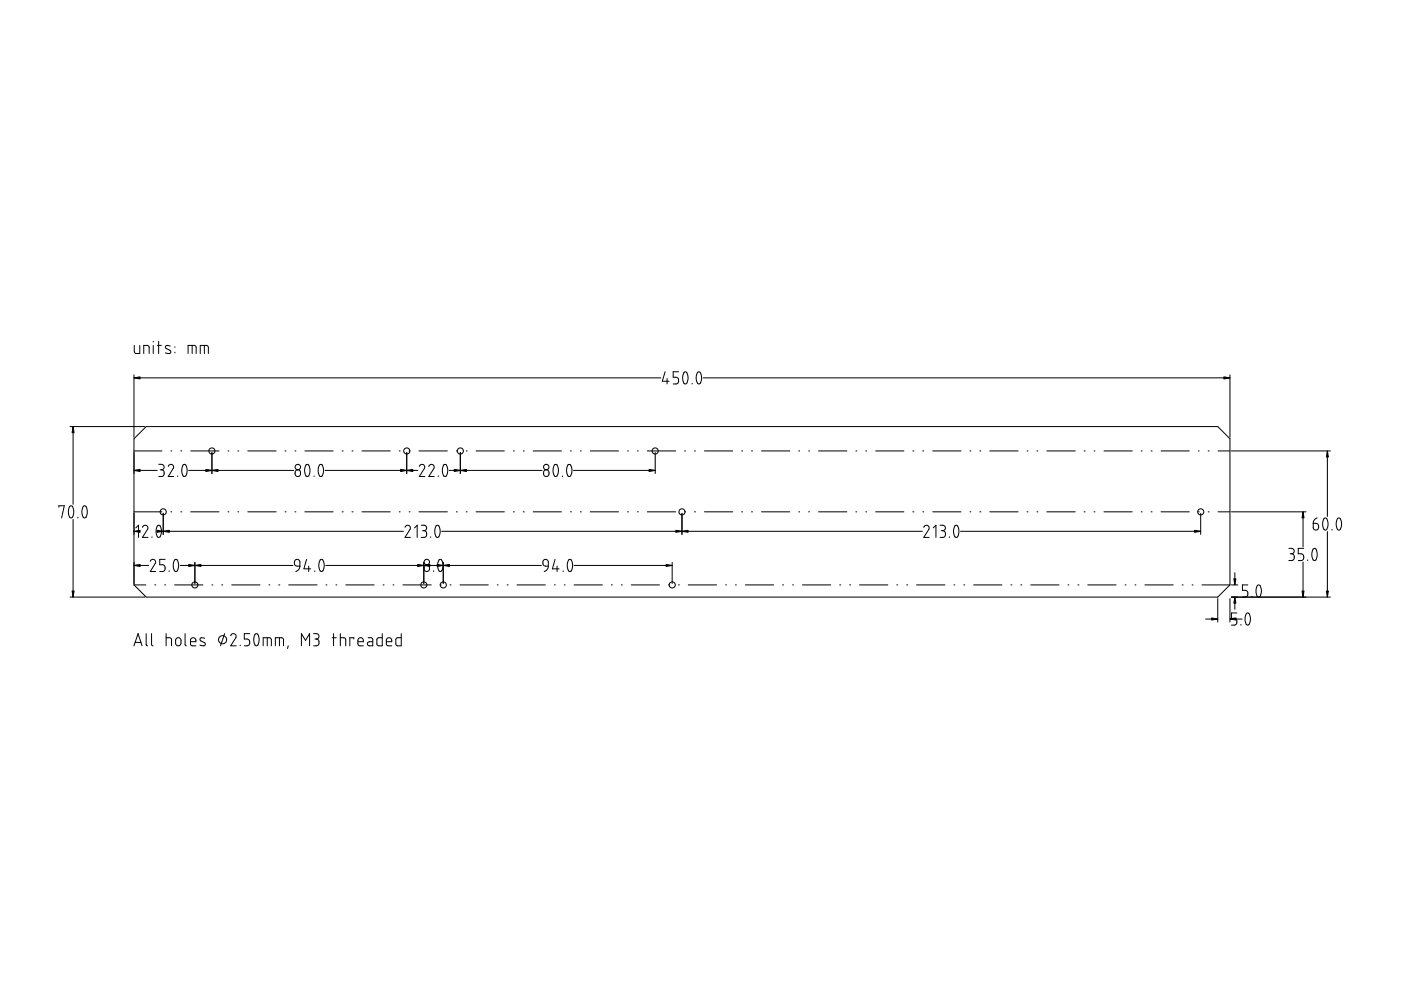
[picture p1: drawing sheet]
<svg xmlns="http://www.w3.org/2000/svg" width="297mm" height="210mm" viewBox="0 0 297 210" stroke-linecap="round" stroke-linejoin="round" font-family="sans-serif">
<g fill="none" stroke="#000" stroke-width=".21">
<path d="M28.4 79.5v13.2M28.5 73.2v1.4l.3 .4h.8v-1.8M30.5 75v-1.8h.8l.3 .2v1.6M32.5 72.4v.1M32.5 73.2v1.8M33.4 73.2h.8M33.6 72.4v2.6M36.1 73.4l-.9-.1a.34 .34 0 0 0-.1 .3 .34 .34 0 0 0 .2 .3l.8 .4 .1 .4-.3 .3-.8-.2M37.1 73.5v.2M37.1 74.7v.1M39.9 75v-1.8h1.4l.2 .2 .1 .2v1.4M40.7 73.2v1.8"/>
<path d="M42.5 75v-1.8h1.3l.2 .2 .2 .2v1.4M43.3 73.2v1.8M141 78.8l-.6 2h1.5M143.9 78.8h-1.2v1.2h.9l.3 .5-.1 .5-.1 .3-1 .1M145 79l.3-.2 .2 .1 .4 .9-.1 .9-.4 .7-.4-.1-.2-.8-.1-.6zM147.9 79l.5-.1 .3 .8v1l-.4 .7-.4-.1-.3-.8v-.8zM260.8 79.5v13.2M14.9 90.4h15.8M15.5 90.4v16.5M28.4 80.1h111.7M28.4 95.6h5.9M28.4 99.7h4.9"/>
<path d="M33.7 98.4l.7 .1 .4 .3-.1 .6-.5 .2M34 99.6h.2M34.2 99.6l.5 .3 .1 .7-.4 .4h-.7M35.7 98.9l.2-.3 .3-.2 .5 .3 .1 .5-1.1 1.8h1.1M36.2 95.6h.2M38.3 95.6h.2M38.9 98.6l.2-.2 .3 .2 .3 .8-.1 1-.4 .6-.4-.1-.3-.8 .1-.9zM40 99.7h22.3M40.4 95.6h6M44.9 95.9v4.5M48.3 95.6h.2M50.4 95.6h.2"/>
<path d="M52.5 95.6h6M60.4 95.6h.2M62.5 95.6h.2M62.8 99.7l.5-.1 .4 .4v.6l-.3 .4h-.6l-.2-.4v-.5zM64.6 95.6h6M64.9 98.6l.5-.1 .3 .8v1.1l-.3 .5-.2 .1-.3-.1-.3-.8v-.8zM67.7 98.6l.5-.1 .4 .9-.1 1-.4 .6-.4-.1-.2-.9v-.7zM68.9 99.7h19.7M72.5 95.6h.2M74.6 95.6h.2M76.8 95.6h5.9M84.6 95.6h.2"/>
<path d="M86.2 95.9v4.5M86.7 95.6h.2M88.8 95.6h6M88.9 98.9l.2-.3 .4-.2 .4 .2 .2 .4-1.2 2h1.2M90.9 98.9l.2-.3 .4-.2 .5 .3v.5l-1.1 1.8h1.2M94.1 98.6l.3-.2 .2 .1 .3 .9-.1 1-.4 .6-.3-.1-.3-.7v-.7zM95.2 99.7h19.7M96.8 95.6h.1M97.6 95.9v4.5M98.8 95.6h.2M100.9 95.6h6M108.8 95.6h.3"/>
<path d="M110.9 95.6h.2M113.1 95.6h5.9M115.4 99.8l.6-.2 .3 .3 .1 .6-.3 .5h-.4l-.4-.2v-.8zM117.5 98.6l.5-.1 .4 .9-.1 1-.4 .6-.4-.1-.2-.8v-.9zM120.4 98.6l.3-.2 .3 .2 .3 .9-.1 .9-.2 .5-.2 .1-.4-.1-.3-.8v-.7zM120.9 95.6h.2M121.6 99.7h17.3M123 95.6h.3M125.1 95.6h6M133.1 95.6h.1M135.1 95.6h.2M137.2 95.6h6.1"/>
<path d="M138.9 95.9v4.5M141.4 80.3v1.1M145.1 95.6h.3M146.7 81.3v.1M147.3 95.6h.1M149.1 80.1h111.7M149.4 95.6h5.9M157.2 95.6h.3M159.3 95.6h.3M161.5 95.6h5.9M169.4 95.6h.1M171.4 95.6h.2"/>
<path d="M173.5 95.6h6.1M181.5 95.6h.2M183.6 95.6h.1M185.7 95.6h5.9M193.5 95.6h.3M195.6 95.6h.3M197.8 95.6h6M205.7 95.6h.1M207.8 95.6h.2M209.8 95.6h6.1M217.8 95.6h.2M219.9 95.6h.1"/>
<path d="M222 95.6h6M229.8 95.6h.3M232 95.6h.2M234.1 95.6h6M242 95.6h.2M244.1 95.6h.2M246.2 95.6h6M254.1 95.6h.2M256.2 95.6h.1M258.3 95.6h2.5M261.1 95.6h21M281.4 95.6v13.9"/>
<path d="M12.5 107.5v-.3h1.1l-.5 2.6M14.8 107.4l.2-.2 .3 .1 .3 .6v1l-.3 .8a.6 .6 0 0 1-.6-.1 .6 .6 0 0 1-.2-.7v-.8zM15.5 110.1v16.5M16.5 109.7v.1M17.7 107.3h.5l.3 .9-.1 1.1-.4 .5-.4-.1-.2-.8v-.8zM28.4 108.5h5.9M28.4 112.6h.1M28.4 119.9h3.1M28.8 111.9l.6-.5v2.5M30.2 111.8l.3-.4h.3l.4 .1 .2 .4-1.2 2h1.2M31.9 119l.2-.3 .4-.1 .3 .1 .2 .4-.1 .4-1 1.7h1.1M32.2 113.8v.1"/>
<path d="M33.4 111.5l.2-.1 .4 .1 .2 .9-.1 .9-.1 .5-.3 .1-.3-.1-.3-.9zM34.5 112.6h51M34.6 108.8v4.5M35 118.6h-1.1v1.1l.7 .1 .4 .5-.2 .7-.9 .2M36.2 108.5h.2M37 118.7a.64 .64 0 0 1 .8 .8v1.1l-.3 .5-.3 .1-.3-.4-.2-.7zM37.7 100.9v.1M38.2 119.9h23.9M38.3 108.5h.2M40.4 108.5h6M41.3 119.2v4.5M48.3 108.5h.2"/>
<path d="M50.4 108.5h.2M52.5 108.5h6M60.4 108.5h.2M62.5 108.5h.2M62.6 118.8l.5-.2 .4 .2 .1 1.2h-.7l-.3-.2-.2-.3zM64.6 108.5h6M65 118.6l-.6 2h1.5M66.6 100.9v.1M67.9 118.7a.67 .67 0 0 1 .8 .8l-.2 1.4-.2 .3h-.2l-.3-.4-.2-.8zM69.1 119.9h45.7M72.5 108.5h.2M74.6 108.5h.2"/>
<path d="M76.8 108.5h5.9M84.6 108.5h.2M85.9 111.8l.2-.4h.4l.4 .1 .1 .4-1.1 2h1.1M86.7 108.5h.2M87.9 111.9l.6-.5v2.5M88.8 108.5h6M89.3 111.4h.7l.4 .4v.5l-.5 .2M89.6 112.5h.3M89.9 119.2v4.5M89.9 112.5l.5 .3v.8l-.4 .3h-.7M90 120l.4-.3 .5 .3 .2 .7-.3 .4-.5 .1-.3-.3zM91.3 113.8v.1"/>
<path d="M92.5 111.5l.2-.1h.3l.3 .9-.1 1-.2 .5-.2 .1-.3-.1-.3-.9zM92.9 100.9v.1M93.1 118.7a.7 .7 0 0 1 .8 .8v.7l-.2 .7-.2 .3h-.3l-.3-.5-.1-.7zM93.6 112.6h101.9M94 119.2v4.5M96.8 108.5h.1M98.8 108.5h.2M100.9 108.5h6M108.8 108.5h.3M110.9 108.5h.2M113.1 108.5h5.9M115.2 118.8l.3-.2 .6 .1 .1 .4v.9h-.6l-.4-.2-.1-.7z"/>
<path d="M117.7 118.6l-.6 2h1.4M119.3 100.9v.1M120.5 118.8l.3-.2 .3 .1 .3 .8-.1 1.2-.4 .5-.4-.2-.2-.7v-.7zM120.9 108.5h.2M121.7 119.9h20.8M123 108.5h.3M125.1 108.5h6M133.1 108.5h.1M135.1 108.5h.2M137.2 108.5h6.1M142.5 119.2v4.5M144.6 108.8v4.5"/>
<path d="M145.1 108.5h.3M147.3 108.5h.1M149.4 108.5h5.9M157.2 108.5h.3M159.3 108.5h.3M161.5 108.5h5.9M169.4 108.5h.1M171.4 108.5h.2M173.5 108.5h6.1M181.5 108.5h.2M183.6 108.5h.1M185.7 108.5h5.9"/>
<path d="M193.5 108.5h.3M195.6 108.5h.3M195.9 111.8l.1-.3 .4-.1 .5 .3v.5l-1 1.7h1.1M197.8 108.5h6M197.9 111.9l.5-.5v2.5M199.3 111.4h.7l.4 .3-.1 .6-.4 .2M199.6 112.5h.3M199.9 112.5l.3 .1 .2 .3v.7l-.4 .3h-.7M201.3 113.8v.1M202.5 111.5l.2-.1 .3 .1 .3 .9-.1 1-.4 .5-.4-.1-.2-.8v-.8zM203.6 112.6h51M205.7 108.5h.1"/>
<path d="M207.8 108.5h.2M209.8 108.5h6.1M217.8 108.5h.2M219.9 108.5h.1M222 108.5h6M229.8 108.5h.3M232 108.5h.2M234.1 108.5h6M242 108.5h.2M244.1 108.5h.2M246.2 108.5h6M254.1 108.5h.2"/>
<path d="M254.6 108.8v4.5M256.2 108.5h.1M258.3 108.5h2.5M261.1 108.5h15.8M273.3 116.3h.8l.2 .3v.6l-.5 .2M273.5 117.4h.3M273.8 117.4l.4 .1 .2 .3v.7l-.4 .3-.7 .1M276.3 108.5v7.5M276.3 119.2v7.4M276.4 116.3h-1.1v1.1l.8 .1 .3 .4v.6l-.3 .3-.8 .1M277.3 118.7v.2M278.4 116.4l.3-.1 .2 .1 .4 .8-.1 1-.4 .7-.4-.2-.2-.8v-.7z"/>
<path d="M278.4 111h.6l.5 .2 .1 .7-.3 .4-.4 .1-.4-.2zM279.3 109.8l-.6 .4-.3 .8M280.8 109.9h.5l.2 .8 .1 .7-.3 .9a.6 .6 0 0 1-.7-.1 .6 .6 0 0 1-.1-.7v-.9zM281.4 112.7v13.9M282.4 112.2v.2M283.6 110l.2-.2 .3 .1 .3 .7v.9l-.3 .8a.64 .64 0 0 1-.8-.8v-.8zM14.9 126.6h15.8M28.4 124v-31l2.6-2.6h227.2l2.6 2.6v31M28.4 124l2.6 2.6h227.2l2.6-2.6M28.4 124h2.5M28.4 136.9l.9-2.6 .8 2.6M28.6 136.2h1.3"/>
<path d="M31 134.3v2.4l.3 .2M32.1 134.3v2.4l.3 .2M32.8 124h.2M34.9 124h.2M35.2 135.2h.9l.2 .2 .1 1.5M35.2 134.3v2.6M35.9 121v.2M37 124h6M37.4 135.4l.5-.2 .5 .4v.8l-.4 .5h-.4l-.3-.3-.1-.9zM39.2 134.3v2.4l.3 .2M40.4 136.1h1.1v-.6l-.2-.2-.4-.1-.4 .3-.1 1.1 .3 .3h.8M43.4 135.3l-.7-.1-.3 .3 .1 .3 .8 .4a.43 .43 0 0 1 .1 .7 .43 .43 0 0 1-.6 0l-.4-.1"/>
<path d="M44.9 124h.2M47 124h.2M47.6 134.3l-.8 2.6M48.9 134.8l.5-.5 .3 .1 .3 .3v.5l-1.1 1.7h1.2M49.1 124h6M50.9 136.8v.1M52.9 134.3h-1.1v1.2h.7l.4 .5-.2 .8-.9 .1M54.1 134.4l.3-.1 .3 .2 .2 .8-.1 1.1-.4 .5-.3-.1-.3-.8v-.9zM55.8 136.9v-1.7l1.5 .1 .2 .3v1.3M56.7 135.2v1.7M57 124h.2M58.4 136.9v-1.7l1.5 .1 .2 .3v1.3"/>
<path d="M59.1 124h.2M59.2 135.2v1.7M61.1 136.9l-.1 .6M61.2 124h6M63.6 120l-.3 .8-.6 .4M63.9 136.9v-2.6l.9 1.5 .8-1.5v2.6M65.4 120v1.2M66.5 134.3l.7 .1 .4 .3v.5l-.5 .3M66.7 121v.2M66.8 135.5h.3M67.1 135.5l.5 .3v.8l-.4 .3h-.7M69.1 124h.2"/>
<path d="M70.4 135.2h.9M70.7 134.3v2.6M71.2 124h.2M72.2 135.2h.8l.3 .2v1.5M72.2 134.3v2.6M73.3 124h6M75 135.5v-.3h-.8v1.7M75.9 136.1h1.1v-.6l-.2-.2-.5-.1-.3 .3-.1 1.1 .3 .3h.8M78 135.2h.7l.3 .4v1.3h-.9l-.2-.3 .1-.4 1-.1M81 134.3v2.6h-.9l-.2-.3v-1.2l.3-.2h.8M81.2 124h.2M81.9 136.1h1.2l-.1-.5-.2-.3-.4-.1-.4 .3-.1 1.1 .4 .3h.8"/>
<path d="M83.3 124h.2M85.1 134.3v2.6h-1l-.2-.3 .1-1.2 .2-.2h.9M85.4 124h6M91.9 121v.2M93.3 124h.2M95.4 124h.2M97.5 124h6M105.4 124h.2M107.5 124h.2M109.6 124h6M116.2 120l-.1 .7-.7 .5M117.5 124h.2"/>
<path d="M118.1 120v1.2M119.4 121v.2M119.6 124h.2M121.7 124h6M129.6 124h.2M131.7 124h.2M133.8 124h6M141.7 124h.2M143.8 124h.2M145.9 124h6M153.8 124h.2M155.9 124h.2"/>
<path d="M158 124h6M165.9 124h.2M168 124h.2M170.1 124h6M178 124h.2M180.1 124h.2M182.2 124h6M190.1 124h.2M192.2 124h.2M194.3 124h6M202.2 124h.2M204.3 124h.2"/>
<path d="M206.4 124h6M214.3 124h.2M216.4 124h.2M218.5 124h6M226.4 124h.2M228.5 124h.2M230.6 124h6M238.5 124h.2M240.6 124h.2M242.7 124h6.1M250.6 124h.2M252.8 124h.1"/>
<path d="M254.8 124h6M255.6 131.3h1.6M258.2 126.9v5M260.8 126.9v5M261.1 126.6h21M261.1 124h1.3M261.8 121.4v2.3M261.8 126.9v2.3M261.8 131.3h1.6M262.2 130h-1.1v1.1h.8l.3 .5v.5l-.2 .3-.9 .1M263.1 132.4v.1M264.2 130.1l.6-.1 .3 1-.2 1.2-.4 .3-.3-.1-.2-.9z"/>
<path d="M264.6 124h-1.2v1.2h.8l.4 .4-.1 .7-.5 .3M265.4 126.4v.2M266.6 124.1h.5l.3 1-.1 1.1-.4 .4-.3-.1-.3-.9v-.7z"/>
<circle cx="44.9" cy="95.6" r=".64"/>
<circle cx="63.1" cy="99" r=".57"/>
<circle cx="86.2" cy="95.6" r=".65"/>
<circle cx="97.6" cy="95.6" r=".65"/>
<circle cx="115.8" cy="99" r=".57"/>
<circle cx="138.9" cy="95.6" r=".64"/>
<circle cx="34.6" cy="108.5" r=".64"/>
<circle cx="90.5" cy="119.2" r=".57"/>
<circle cx="144.6" cy="108.5" r=".65"/>
<circle cx="254.6" cy="108.5" r=".65"/>
<circle cx="41.3" cy="124" r=".64"/>
<circle cx="47.2" cy="135.6" r=".86"/>
<circle cx="89.9" cy="124" r=".65"/>
<circle cx="94" cy="124" r=".65"/>
<circle cx="142.5" cy="124" r=".65"/>
</g>
<g fill="#000" stroke="#000" stroke-width=".21">
<path d="M15.5 90.4l.2 1.3h-.4zM28.4 80.1l1.3-.2v.4zM28.4 99.7l1.3-.2v.5zM43.6 99.5l1.3 .2-1.3 .3zM44.9 99.7l1.3-.2v.5zM84.9 99.5l1.3 .2-1.3 .3zM86.2 99.7l1.3-.2v.5zM96.3 99.5l1.3 .2-1.3 .3zM97.6 99.7l1.3-.2v.5zM137.6 99.5l1.3 .2-1.3 .3zM259.5 79.9l1.3 .2-1.3 .2zM281.4 95.6l.2 1.3h-.4z"/>
<path d="M28.4 112.6l1.3-.2v.5zM28.4 119.9l1.3-.2v.4zM33.3 112.4l1.3 .2-1.3 .3zM34.6 112.6l1.3-.2v.5zM40 119.7l1.3 .2-1.3 .2zM41.3 119.9l1.3-.2v.4zM88.6 119.7l1.3 .2-1.3 .2zM89.9 119.9l1.2-.2v.4zM92.7 119.7l1.3 .2-1.3 .2zM94 119.9l1.3-.2v.4zM141.2 119.7l1.3 .2-1.3 .2zM143.3 112.4l1.3 .2-1.3 .3z"/>
<path d="M144.6 112.6l1.3-.2v.5zM253.3 112.4l1.3 .2-1.3 .3zM276.3 108.5l.2 1.3h-.4zM15.3 125.3h.4l-.2 1.3zM256.9 131l1.3 .3-1.3 .2zM260.8 131.3l1.3-.3v.5zM261.6 122.7h.4l-.2 1.3zM261.8 126.6l.2 1.3h-.4zM276.1 125.3h.4l-.2 1.3zM281.2 125.3h.4l-.2 1.3z"/>
</g>
</svg>
